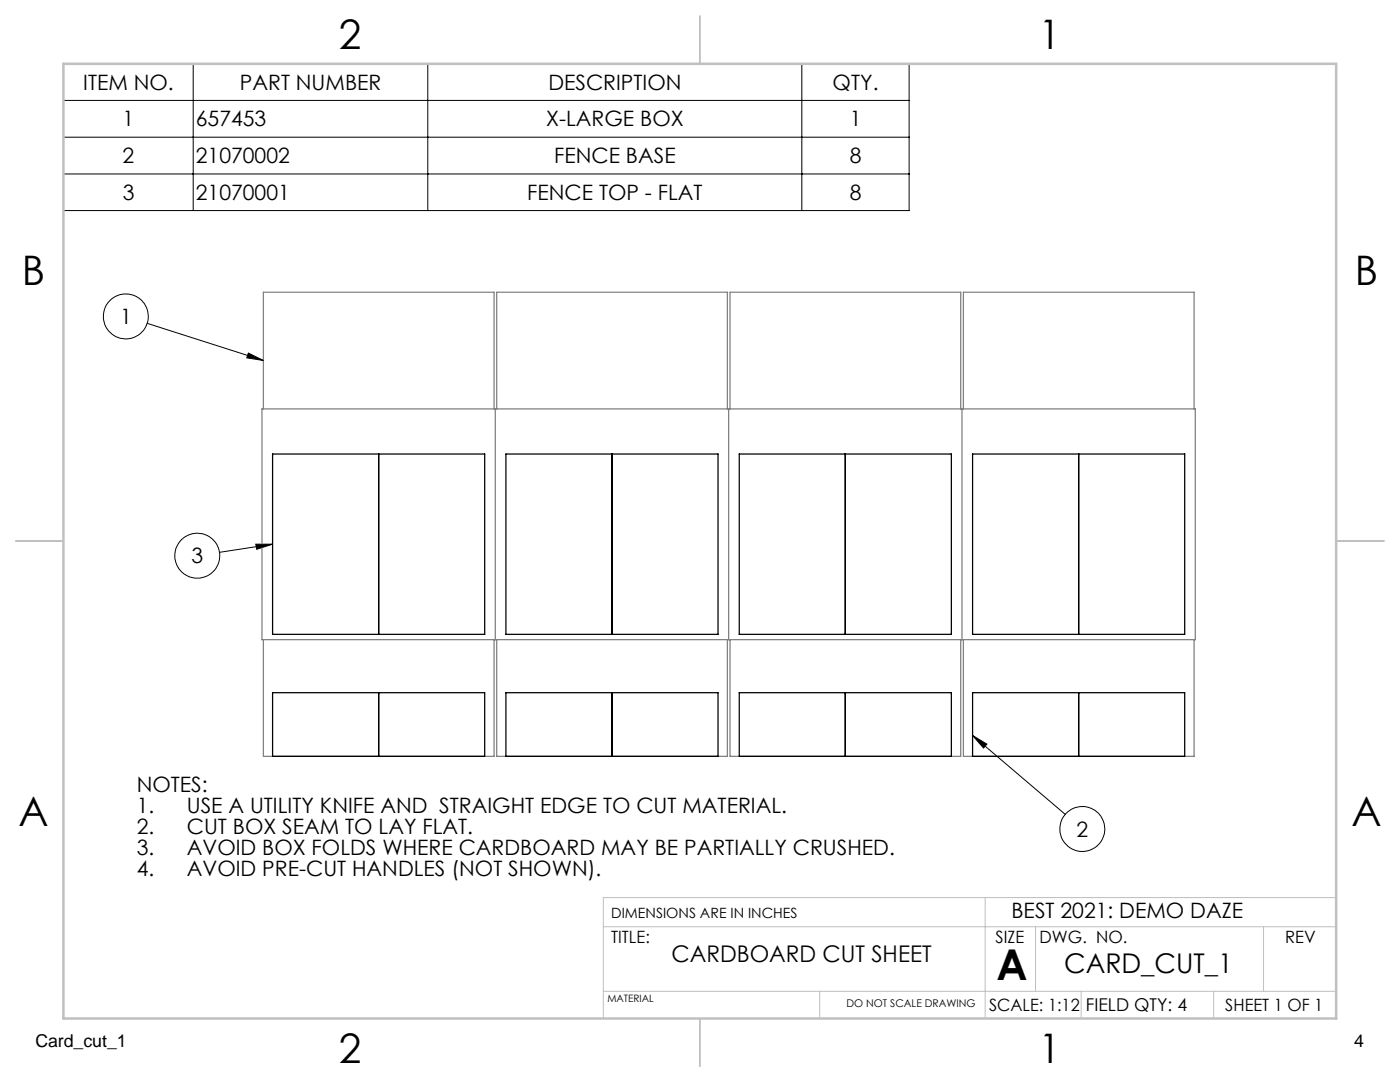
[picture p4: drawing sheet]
<svg xmlns="http://www.w3.org/2000/svg" width="279mm" height="216mm" viewBox="0 0 279 216" stroke-linecap="round" stroke-linejoin="round" font-family="sans-serif">
<defs><g id="words">
<text font-size="8.5" x="198.9" y="195.5">A</text>
<g font-size="8.1">
<text x="67.6" y="9.7">2</text>
<text x="207.3" y="9.7">1</text>
<text x="4.4" y="57">B</text>
<text x="270.4" y="57">B</text>
<text x="3.7" y="164.9">A</text>
<text x="269.7" y="164.9">A</text>
<text x="67.6" y="212.2">2</text>
<text x="207.3" y="212.2">1</text>
</g>
<text font-size="5.4" x="212.4" y="194.1">CARD_CUT_1</text>
<text font-size="4.6" x="134" y="191.9">CARDBOARD CUT SHEET</text>
<g font-size="4.2">
<text x="16.6" y="17.9">ITEM NO.</text>
<text x="47.9" y="17.9">PART NUMBER</text>
<text x="109.4" y="17.9">DESCRIPTION</text>
<text x="166.2" y="17.9">QTY.</text>
<text x="24.5" y="25.2">1</text>
<text x="39.1" y="25.2">657453</text>
<text x="109" y="25.2">X-LARGE BOX</text>
<text x="169.6" y="25.2">1</text>
<text x="24.5" y="32.5">2</text>
<text x="39.1" y="32.5">21070002</text>
<text x="110.6" y="32.5">FENCE BASE</text>
<text x="169.6" y="32.5">8</text>
<text x="24.5" y="39.9">3</text>
<text x="39.1" y="39.9">21070001</text>
<text x="105.2" y="39.9">FENCE TOP - FLAT</text>
<text x="169.6" y="39.9">8</text>
<text x="24" y="64.6">1</text>
<text x="38.2" y="112.4">3</text>
<text x="27.3" y="158.1">NOTES:</text>
<text x="27.3" y="162.3">1.</text>
<text x="27.3" y="166.5">2.</text>
<text x="37.3" y="162.3">USE A UTILITY KNIFE AND STRAIGHT EDGE TO CUT MATERIAL.</text>
<text x="37.3" y="166.5">CUT BOX SEAM TO LAY FLAT.</text>
<text x="214.8" y="166.9">2</text>
<text x="27.3" y="170.7">3.</text>
<text x="37.3" y="170.7">AVOID BOX FOLDS WHERE CARDBOARD MAY BE PARTIALLY CRUSHED.</text>
<text x="27.3" y="174.8">4.</text>
<text x="37.3" y="174.8">AVOID PRE-CUT HANDLES (NOT SHOWN).</text>
<text x="201.9" y="183.1">BEST 2021: DEMO DAZE</text>
</g>
<g font-size="3.5">
<text x="216.7" y="201.7">FIELD QTY: 4</text>
<text x="7.1" y="208.8">Card_cut_1</text>
<text x="270.2" y="208.8">4</text>
</g>
<g font-size="3.4">
<text x="122" y="188.1">TITLE:</text>
<text x="198.7" y="188.1">SIZE</text>
<text x="207.5" y="188.1">DWG. NO.</text>
<text x="256.5" y="188.2">REV</text>
<text x="197.4" y="201.7">SCALE: 1:12</text>
<text x="244.5" y="201.7">SHEET 1 OF 1</text>
</g>
<text font-size="2.8" x="122" y="183.1">DIMENSIONS ARE IN INCHES</text>
<text font-size="2.1" x="168.9" y="201">DO NOT SCALE DRAWING</text>
<text font-size="2" x="121.2" y="200">MATERIAL</text>
</g></defs>
<g fill="none" stroke="#000" stroke-width=".2">
<path d="M12.7 12.7h168.7v29.3h-168.7zM38.6 12.7v29.3M85.4 12.7v29.3M160 12.7v29.3M12.7 20h168.7M12.7 27.4h168.7M12.7 34.7h168.7M29.4 64.5l23.2 7.4M49.6 70.4l3 1.5-3.4-.5zM51 108.6h3.4l-3.2 1zM54.4 108.6l-10.6 1.6M194.1 146.8l18.5 15.7"/>
<path d="M194.1 146.8l2.9 1.7-.7 .8z"/>
<circle cx="25.1" cy="63.1" r="4.5"/>
<circle cx="39.4" cy="110.9" r="4.5"/>
<circle cx="216" cy="165.4" r="4.5"/>
</g>
<path d="M196.6 179.1v24.1M266.7 179.1h-146.3v24.1M120.4 197.8h146.3M120.4 184.9h146.3M163.6 197.8v5.4M206.7 184.9v12.9M215.8 197.8v5.4M242.2 197.8v5.4M252.2 184.9v12.9" fill="none" stroke="#c0c0c0" stroke-width=".2"/>
<path d="M139.7 3.2v9.5M3.1 107.9h9.6M266.7 107.9h9.5M139.7 203.2v9.6" fill="none" stroke="#c0c0c0" stroke-width=".25"/>
<path d="M12.7 12.7h254v190.5h-254z" fill="none" stroke="#c0c0c0" stroke-width=".5"/>
<path d="M52.3 81.6h186.2v46h-186.2zM52.6 81.6v-23.3h46v23.3M98.8 81.6v46M99.1 81.6v-23.3h46.1v23.3M145.4 81.6v46M145.7 81.6v-23.3h46v23.3M192 81.6v46M192.3 81.6v-23.3h46v23.3M52.6 127.6v23.3h46v-23.3M99.1 127.6v23.3h46.1v-23.3M145.7 127.6v23.3h46v-23.3M192.3 127.6v23.3h46v-23.3" fill="none" stroke="#808080" stroke-width=".25"/>
<path d="M194.1 146.8l2.9 1.7-.7 .8zM51 108.6h3.4l-3.2 1zM49.6 70.4l3 1.5-3.4-.5z" fill="#000"/>
<g fill="none" stroke="#000" stroke-width=".25">
<path d="M54.4 90.6h42.3v36h-42.3zM75.6 90.6v36M101 90.6h42.3v36h-42.3zM122.1 90.6v36M147.5 90.6h42.4v36h-42.4zM168.7 90.6v36M194.1 90.6h42.3v36h-42.3zM215.3 90.6v36M54.4 138.2h42.3v12.7h-42.3zM75.6 138.2v12.7M101 138.2h42.3v12.7h-42.3zM122.1 138.2v12.7"/>
<path d="M147.5 138.2h42.4v12.7h-42.4zM168.7 138.2v12.7M194.1 138.2h42.3v12.7h-42.3zM215.3 138.2v12.7"/>
</g>
<use href="#words"/>
</svg>
